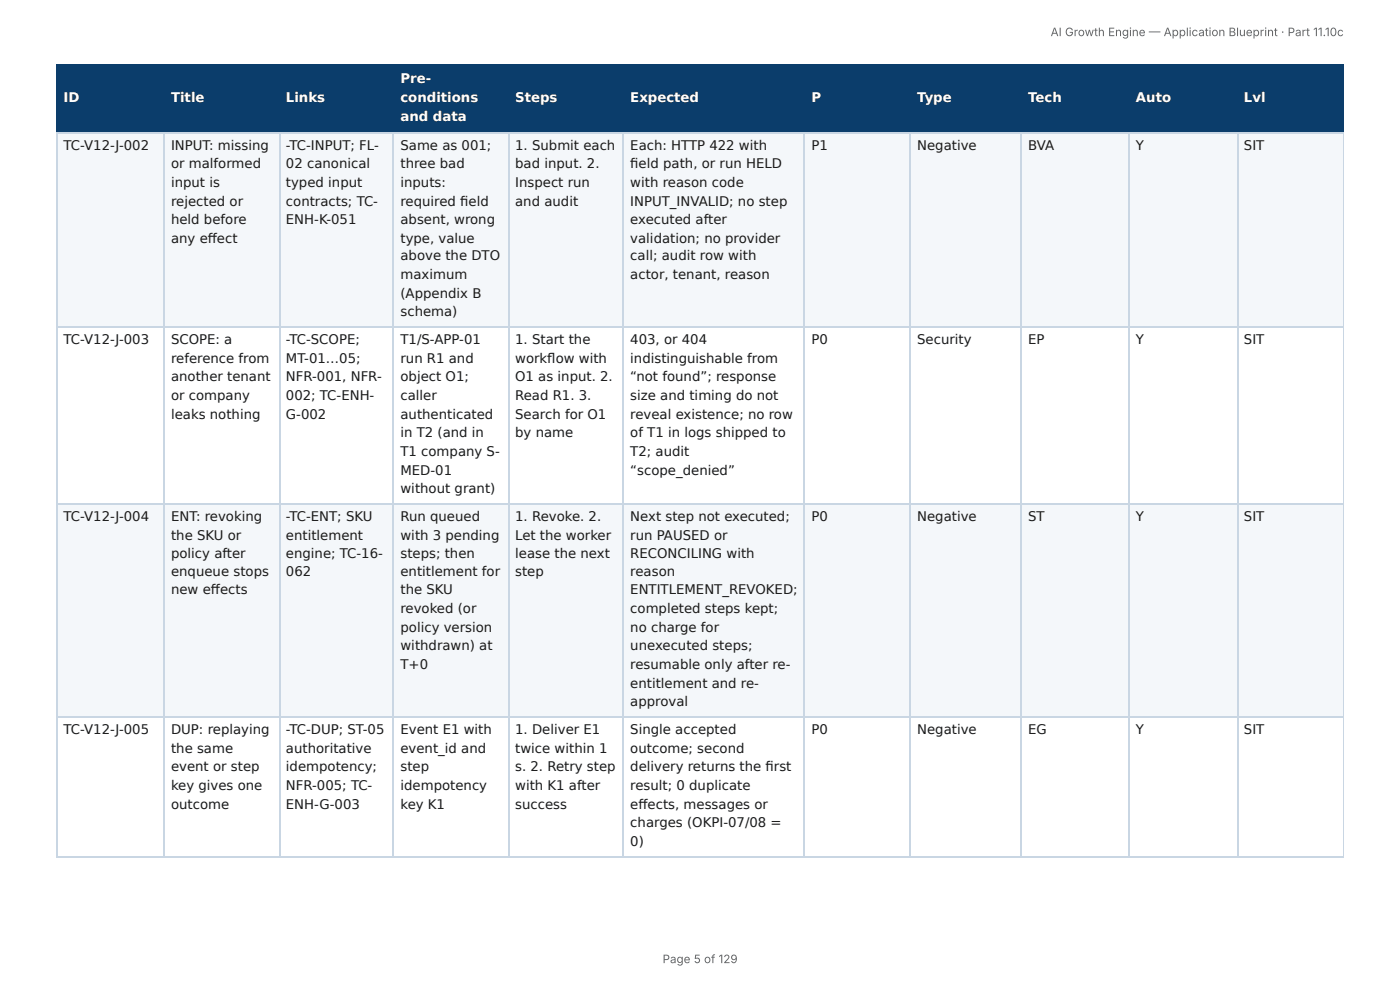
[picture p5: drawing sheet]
<svg xmlns="http://www.w3.org/2000/svg" width="297mm" height="210mm" viewBox="0 0 297 210" stroke-linecap="round" stroke-linejoin="round" font-family="sans-serif">
<defs><g id="words">
<g font-size="2.8" fill="#fff">
<text x="85.1" y="17.7">Pre-</text>
<text x="13.5" y="21.7">ID</text>
<text x="36.3" y="21.7">Title</text>
<text x="60.7" y="21.7">Links</text>
<text x="85.1" y="21.7">conditions</text>
<text x="109.4" y="21.7">Steps</text>
<text x="133.9" y="21.7">Expected</text>
<text x="172.3" y="21.7">P</text>
<text x="194.8" y="21.7">Type</text>
<text x="218.4" y="21.7">Tech</text>
<text x="241.3" y="21.7">Auto</text>
<text x="264.2" y="21.7">Lvl</text>
<text x="85.1" y="25.7">and data</text>
</g>
<g font-size="2.8" fill="#1a1a1a">
<text x="13.5" y="31.8">TC-V12-J-002</text>
<text x="36.3" y="31.8">INPUT: missing</text>
<text x="36.3" y="35.7">or malformed</text>
<text x="60.7" y="31.8">-TC-INPUT; FL-</text>
<text x="60.7" y="35.7">02 canonical</text>
<text x="85.1" y="31.8">Same as 001;</text>
<text x="85.1" y="35.7">three bad</text>
<text x="109.4" y="31.8">1. Submit each</text>
<text x="109.4" y="35.7">bad input. 2.</text>
<text x="133.9" y="31.8">Each: HTTP 422 with</text>
<text x="133.9" y="35.7">fi eld path, or run HELD</text>
<text x="172.3" y="31.8">P1</text>
<text x="194.8" y="31.8">Negative</text>
<text x="218.4" y="31.8">BVA</text>
<text x="241.3" y="31.8">Y</text>
<text x="264.2" y="31.8">SIT</text>
<text x="36.3" y="39.7">input is</text>
<text x="60.7" y="39.7">typed input</text>
<text x="85.1" y="39.7">inputs:</text>
<text x="109.4" y="39.7">Inspect run</text>
<text x="133.9" y="39.7">with reason code</text>
<text x="36.3" y="43.7">rejected or</text>
<text x="36.3" y="47.6">held before</text>
<text x="60.7" y="43.7">contracts; TC-</text>
<text x="60.7" y="47.6">ENH-K-051</text>
<text x="85.1" y="43.7">required fi eld</text>
<text x="85.1" y="47.6">absent, wrong</text>
<text x="109.4" y="43.7">and audit</text>
<text x="133.9" y="43.7">INPUT_INVALID; no step</text>
<text x="133.9" y="47.6">executed after</text>
<text x="36.3" y="51.6">any eff ect</text>
<text x="85.1" y="51.6">type, value</text>
<text x="133.9" y="51.6">validation; no provider</text>
<text x="85.1" y="55.3">above the DTO</text>
<text x="85.1" y="59.3">maximum</text>
<text x="133.9" y="55.3">call; audit row with</text>
<text x="133.9" y="59.3">actor, tenant, reason</text>
<text x="85.1" y="63.2">(Appendix B</text>
<text x="85.1" y="67.2">schema)</text>
<text x="13.5" y="73">TC-V12-J-003</text>
<text x="36.3" y="73">SCOPE: a</text>
<text x="36.3" y="77">reference from</text>
<text x="60.7" y="73">-TC-SCOPE;</text>
<text x="60.7" y="77">MT-01…05;</text>
<text x="85.1" y="73">T1/S-APP-01</text>
<text x="85.1" y="77">run R1 and</text>
<text x="109.4" y="73">1. Start the</text>
<text x="109.4" y="77">workfl ow with</text>
<text x="133.9" y="73">403, or 404</text>
<text x="133.9" y="77">indistinguishable from</text>
<text x="172.3" y="73">P0</text>
<text x="194.8" y="73">Security</text>
<text x="218.4" y="73">EP</text>
<text x="241.3" y="73">Y</text>
<text x="264.2" y="73">SIT</text>
<text x="36.3" y="81">another tenant</text>
<text x="60.7" y="81">NFR-001, NFR-</text>
<text x="85.1" y="81">object O1;</text>
<text x="109.4" y="81">O1 as input. 2.</text>
<text x="133.9" y="81">“not found”; response</text>
<text x="36.3" y="84.9">or company</text>
<text x="36.3" y="88.9">leaks nothing</text>
<text x="60.7" y="84.9">002; TC-ENH-</text>
<text x="60.7" y="88.9">G-002</text>
<text x="85.1" y="84.9">caller</text>
<text x="85.1" y="88.9">authenticated</text>
<text x="109.4" y="84.9">Read R1. 3.</text>
<text x="109.4" y="88.9">Search for O1</text>
<text x="133.9" y="84.9">size and timing do not</text>
<text x="133.9" y="88.9">reveal existence; no row</text>
<text x="85.1" y="92.9">in T2 (and in</text>
<text x="109.4" y="92.9">by name</text>
<text x="133.9" y="92.9">of T1 in logs shipped to</text>
<text x="85.1" y="96.8">T1 company S-</text>
<text x="85.1" y="100.8">MED-01</text>
<text x="133.9" y="96.8">T2; audit</text>
<text x="133.9" y="100.8">“scope_denied”</text>
<text x="85.1" y="104.8">without grant)</text>
<text x="13.5" y="110.6">TC-V12-J-004</text>
<text x="36.3" y="110.6">ENT: revoking</text>
<text x="60.7" y="110.6">-TC-ENT; SKU</text>
<text x="85.1" y="110.6">Run queued</text>
<text x="109.4" y="110.6">1. Revoke. 2.</text>
<text x="133.9" y="110.6">Next step not executed;</text>
<text x="172.3" y="110.6">P0</text>
<text x="194.8" y="110.6">Negative</text>
<text x="218.4" y="110.6">ST</text>
<text x="241.3" y="110.6">Y</text>
<text x="264.2" y="110.6">SIT</text>
<text x="36.3" y="114.6">the SKU or</text>
<text x="36.3" y="118.5">policy after</text>
<text x="60.7" y="114.6">entitlement</text>
<text x="60.7" y="118.5">engine; TC-16-</text>
<text x="85.1" y="114.6">with 3 pending</text>
<text x="85.1" y="118.5">steps; then</text>
<text x="109.4" y="114.6">Let the worker</text>
<text x="109.4" y="118.5">lease the next</text>
<text x="133.9" y="114.6">run PAUSED or</text>
<text x="133.9" y="118.5">RECONCILING with</text>
<text x="36.3" y="122.2">enqueue stops</text>
<text x="60.7" y="122.2">062</text>
<text x="85.1" y="122.2">entitlement for</text>
<text x="109.4" y="122.2">step</text>
<text x="133.9" y="122.2">reason</text>
<text x="36.3" y="126.2">new eff ects</text>
<text x="85.1" y="126.2">the SKU</text>
<text x="85.1" y="130.2">revoked (or</text>
<text x="133.9" y="126.2">ENTITLEMENT_REVOKED;</text>
<text x="133.9" y="130.2">completed steps kept;</text>
<text x="85.1" y="134.1">policy version</text>
<text x="133.9" y="134.1">no charge for</text>
<text x="85.1" y="138.1">withdrawn) at</text>
<text x="85.1" y="142.1">T+0</text>
<text x="133.9" y="138.1">unexecuted steps;</text>
<text x="133.9" y="142.1">resumable only after re-</text>
<text x="133.9" y="146.1">entitlement and re-</text>
<text x="13.5" y="155.8">TC-V12-J-005</text>
<text x="36.3" y="155.8">DUP: replaying</text>
<text x="60.7" y="155.8">-TC-DUP; ST-05</text>
<text x="85.1" y="155.8">Event E1 with</text>
<text x="109.4" y="155.8">1. Deliver E1</text>
<text x="133.9" y="150">approval</text>
<text x="133.9" y="155.8">Single accepted</text>
<text x="172.3" y="155.8">P0</text>
<text x="194.8" y="155.8">Negative</text>
<text x="218.4" y="155.8">EG</text>
<text x="241.3" y="155.8">Y</text>
<text x="264.2" y="155.8">SIT</text>
<text x="36.3" y="159.8">the same</text>
<text x="60.7" y="159.8">authoritative</text>
<text x="85.1" y="159.8">event_id and</text>
<text x="109.4" y="159.8">twice within 1</text>
<text x="133.9" y="159.8">outcome; second</text>
<text x="36.3" y="163.8">event or step</text>
<text x="36.3" y="167.7">key gives one</text>
<text x="60.7" y="163.8">idempotency;</text>
<text x="60.7" y="167.7">NFR-005; TC-</text>
<text x="85.1" y="163.8">step</text>
<text x="85.1" y="167.7">idempotency</text>
<text x="109.4" y="163.8">s. 2. Retry step</text>
<text x="109.4" y="167.7">with K1 after</text>
<text x="133.9" y="163.8">delivery returns the fi rst</text>
<text x="133.9" y="167.7">result; 0 duplicate</text>
<text x="36.3" y="171.7">outcome</text>
<text x="60.7" y="171.7">ENH-G-003</text>
<text x="85.1" y="171.7">key K1</text>
<text x="109.4" y="171.7">success</text>
<text x="133.9" y="171.7">eff ects, messages or</text>
<text x="133.9" y="175.7">charges (OKPI-07/08 =</text>
<text x="133.9" y="179.7">0)</text>
</g>
<g font-size="2.5" fill="#666">
<text x="223.1" y="7.7">AI Growth Engine — Application Blueprint · Part 11.10c</text>
<text x="140.7" y="204.5">Page 5 of 129</text>
</g>
</g></defs>
<g fill="#0b3d6b">
<path d="M12.2 14h22.7v14h-22.7z"/>
<path d="M34.9 14h24.4v14h-24.4z"/>
<path d="M59.3 14h24.3v14h-24.3z"/>
<path d="M83.6 14h24.3v14h-24.3z"/>
<path d="M107.9 14h24.4v14h-24.4z"/>
<path d="M132.3 14h38.6v14h-38.6z"/>
<path d="M170.9 14h22.5v14h-22.5z"/>
<path d="M193.4 14h23.6v14h-23.6z"/>
<path d="M217 14h22.7v14h-22.7z"/>
<path d="M239.7 14h23v14h-23z"/>
<path d="M262.7 14h22.7v14h-22.7z"/>
</g>
<g fill="#f4f7fa">
<path d="M12.2 28h22.7v41.6h-22.7z"/>
<path d="M34.9 28h24.4v41.6h-24.4z"/>
<path d="M59.3 28h24.3v41.6h-24.3z"/>
<path d="M83.6 28h24.3v41.6h-24.3z"/>
<path d="M107.9 28h24.4v41.6h-24.4z"/>
<path d="M132.3 28h38.6v41.6h-38.6z"/>
<path d="M170.9 28h22.5v41.6h-22.5z"/>
<path d="M193.4 28h23.6v41.6h-23.6z"/>
<path d="M217 28h22.7v41.6h-22.7z"/>
<path d="M239.7 28h23v41.6h-23z"/>
<path d="M262.7 28h22.7v41.6h-22.7z"/>
<path d="M12.2 106.9h22.7v45.2h-22.7z"/>
<path d="M34.9 106.9h24.4v45.2h-24.4z"/>
<path d="M59.3 106.9h24.3v45.2h-24.3z"/>
<path d="M83.6 106.9h24.3v45.2h-24.3z"/>
<path d="M107.9 106.9h24.4v45.2h-24.4z"/>
<path d="M132.3 106.9h38.6v45.2h-38.6z"/>
<path d="M170.9 106.9h22.5v45.2h-22.5z"/>
<path d="M193.4 106.9h23.6v45.2h-23.6z"/>
<path d="M217 106.9h22.7v45.2h-22.7z"/>
<path d="M239.7 106.9h23v45.2h-23z"/>
<path d="M262.7 106.9h22.7v45.2h-22.7z"/>
</g>
<g fill="none" stroke="#0b3d6b" stroke-width=".26">
<path d="M11.9 13.9h273.5M12 13.8v14.5M34.8 13.8v14.5M59.4 13.8v14.5M83.5 13.8v14.5M108.1 13.8v14.5M132.4 13.8v14.5M170.8 13.8v14.5M193.3 13.8v14.5M216.8 13.8v14.5M239.8 13.8v14.5M262.9 13.8v14.5"/>
<path d="M11.9 28.2h273.5"/>
</g>
<path d="M285.3 13.8v14.5" fill="none" stroke="#0b3d6b" stroke-width=".21"/>
<g fill="none" stroke="#c9d6e3" stroke-width=".26">
<path d="M11.9 28.2h273.5M12 28.3v153.5M34.8 28.3v153.5M59.4 28.3v153.5M83.5 28.3v153.5M108.1 28.3v153.5M132.4 28.3v153.5M170.8 28.3v153.5M193.3 28.3v153.5M216.8 28.3v153.5M239.8 28.3v153.5M262.9 28.3v153.5"/>
<path d="M11.9 69.5h273.5M11.9 107h273.5M11.9 152.3h273.5M11.9 181.9h273.5"/>
</g>
<path d="M285.3 28.3v153.5" fill="none" stroke="#c9d6e3" stroke-width=".21"/>
<use href="#words"/>
</svg>
